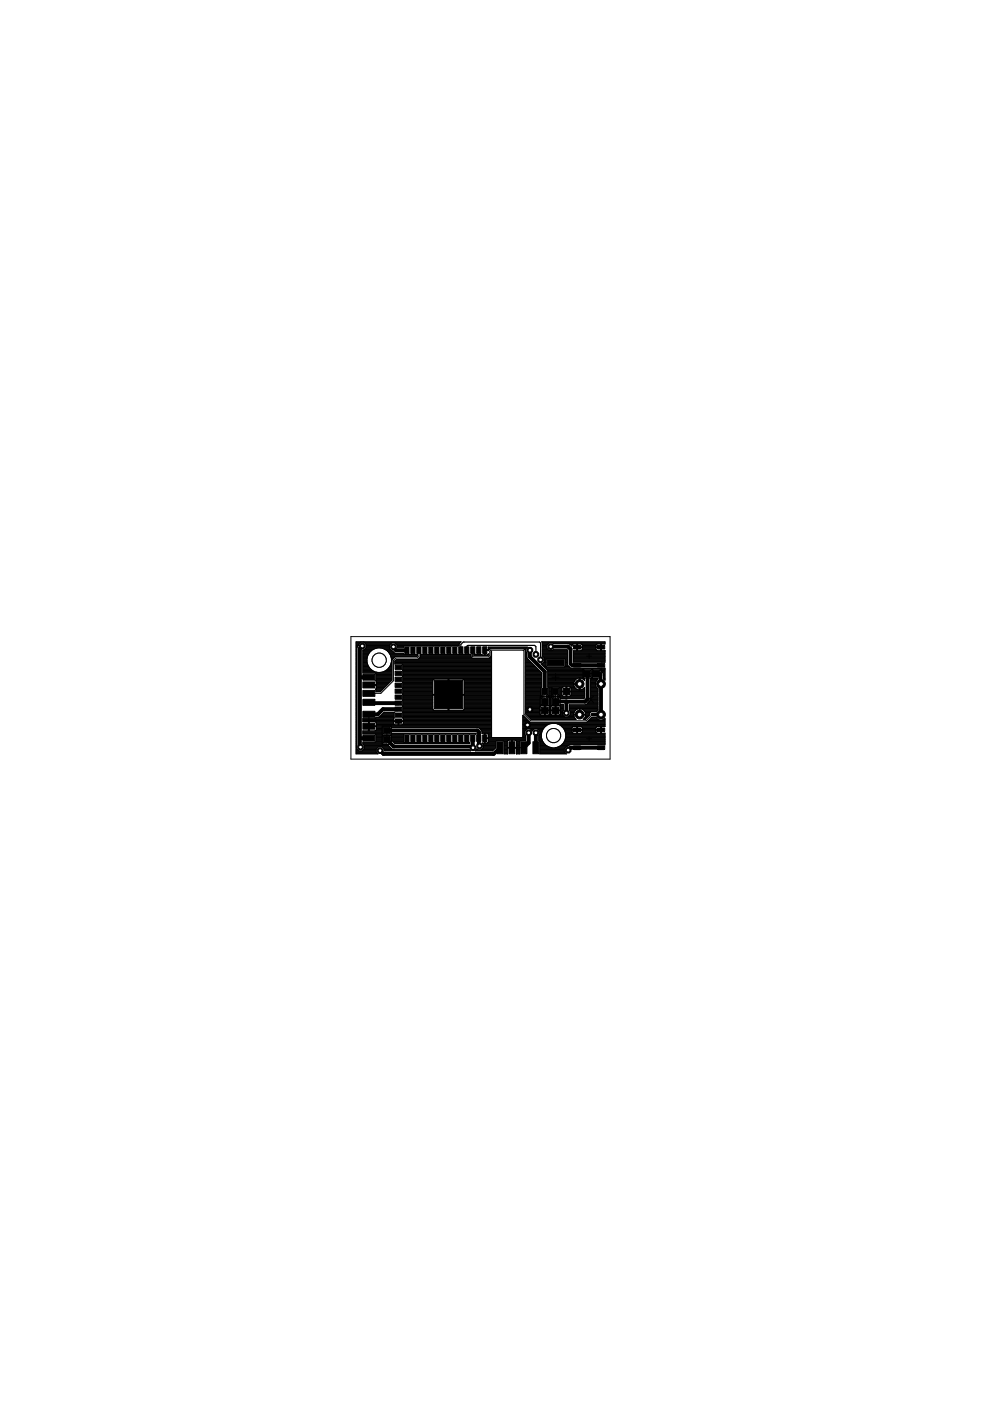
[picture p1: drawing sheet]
<svg xmlns="http://www.w3.org/2000/svg" width="210mm" height="297mm" viewBox="0 0 210 297" stroke-linecap="round" stroke-linejoin="round" font-family="sans-serif">
<g fill="none" stroke="#000" stroke-width=".21">
<path d="M75.5 139.1h.2M75.5 137.2h.2M75.5 138.8h.2M75.5 137.8h.2M75.5 136.1h22.2M75.5 138.2h.2M75.5 137.9h.2M75.5 137.7h.2M75.5 138.9h.2M75.5 140h.2M75.5 139.9h.2M75.5 139.7h.2"/>
<path d="M75.5 139.6h.2M75.5 139.5h.2M75.5 139.4h.2M75.5 139.3h.2M75.5 139h.2M75.5 138.7h.2M75.5 138.5h.2M75.5 138.4h.2M75.5 138.3h.2M75.5 138.1h.2M75.5 137.6h.2M75.5 137.5h.2"/>
<path d="M75.5 137.3h.2M75.5 137.1h.3M75.5 137h.4M75.5 136.9h.5M75.5 136.7h.5M75.5 136.6h.5M75.5 136.5h.6M75.5 136.4h.7M75.5 136.2h.9M75.7 137.4l-.1 20.7M76.5 136.1l-.5 .5v.3l-.3 .5M76.9 139.1h1"/>
<path d="M76.9 138.8h1.2M76.9 138.2h1.6M76.9 137.9h1.9M76.9 138.9h1.1M76.9 140h.9M76.9 139.9h.9M76.9 139.7h.9M76.9 139.6h.9M76.9 139.5h1M76.9 139.4h1M76.9 139.3h1M76.9 139h1.1"/>
<path d="M76.9 138.7h1.3M76.9 138.5h1.3M76.9 138.4h1.4M76.9 138.3h1.5M76.9 138.1h1.8M77.2 136.1l.4 .5v.7l-.4 .5M77.3 137.7h1.9M77.3 136.2h20.3M77.4 137.6h2M77.4 136.4h5.6M77.5 137.5h2.3M77.5 136.5h5.4"/>
<path d="M77.6 137.3h5M77.6 136.6h5.2M77.6 137.2h5M77.6 137.1h5M77.6 137h5M77.6 136.9h5M77.6 136.7h5M77.8 139.6l.2 1.4 .3 .6M79 137.8h-2.1v4.9h2.7l.1 .2M81 137.5h1.6M81.4 137.6h1.3M81.6 137.7h1.2"/>
<path d="M81.8 137.8h1.1M82 137.9a2.58 2.58 0 0 1 .5 3.7M82 137.9a2.61 2.61 0 0 0-4.2 1.7M82 137.9h1M82.1 138.1h1.1M82.3 138.2h1M82.4 138.3h1.1M82.5 138.4h1.1M82.5 138.5h3.1M82.6 138.7h3M82.7 138.8h5.9l-.2 .4h-4.6l-.5 .5M82.8 138.9h5.8"/>
<path d="M82.8 139h5.7M82.8 139.1h5.6M82.9 139.3h.8M82.9 139.4h.7M83 139.5h.5M83 139.6h.4M83 140h.1M83 139.9h.1M83 139.7h.2M83.3 139.7l-.2 .2v4.3M83.4 138.2h.1M83.4 137.1v.3"/>
<path d="M83.8 136.4h13.7M83.9 140h20.3M83.9 136.5h13.4M84 139.9h20.2M84.1 136.6h13.2M84.2 136.7h13.1M84.2 137.1h1.4M84.2 137h1.5M84.2 136.9h13.1M86.3 137.8v.1M86.8 138.8h.2M86.9 137h.1"/>
<path d="M86.9 137l-1.2-.1-.1 .3h-1.4v-.4l-.4-.5h-.7l-.5 .5v.7l1 .9 2 .1 .1 .3M86.9 137h1.3M88.1 138.8h.2M88.2 137h.1M88.2 137h1.3M88.7 139.7h15.5M88.8 137.8l.1 1.3-.4 .4h-4.6l-.5 .5v4.3l-2.6 2.7h-2.8M88.8 139.6h15.4M88.9 139.5h11.2M89 139.4h11M89.2 139.1h10.7M89.2 139.3v-.5h10.7v.5"/>
<path d="M89.2 139.3l-.6 .5h-4.5l-.4 .3v.7h1.6l.1 .1M89.2 138.9h10.7M89.2 139.3h10.7M89.2 139h10.7M89.4 138.8h.1M89.4 137h.1M89.5 137h1.2M90.6 138.8h.2M90.7 137h.1M90.7 137h1.3M91.9 138.8h.2M92 137h.1"/>
<path d="M92 137h1.3M93.2 138.8h.1M93.2 137h.1M93.3 137h1.2M94.4 138.8h.2M94.5 137h.1M94.5 137h1.3M95.7 138.8h.2M95.8 137h.1M95.8 137h1.3M97 138.8h.2M97 137h.1"/>
<path d="M97.3 136.5l.5-.4h-22.3v23.8h4.6l-.3-.4M97.3 136.5v.4l-.2 .1M98.2 138.8h.2M99.5 138.8h.2M99.9 139.3l.3 .3h3.5l.2-.2M100.2 137.8v1.3l.1 .2h3.3l.2-.3v-.9l.3-.2h6.9l.1 .1v13.4l1.4 1.4h11.8l1.3-1.3M100.5 138.9h3M100.8 138.8h.2M102.1 138.7l-.1 .1M102.1 138.7l.2 .2M102.7 138.9v-1l.8 .1 .5-.4h7.1l.3 .3v13.4M102.7 138.8h.1"/>
<path d="M102.7 138.2h.1M102.7 138.7h.1M102.7 138.5h.1M102.7 138.4h.1M102.7 138.3h.1M102.7 138.1h.1M102.8 138.9v-1.1h.7v-.6h8.3l-.3 .3v.7l.2 .2v1M102.8 137.8h.9M103.4 138.8h.1M103.5 138.7v-.1v.4h-3v-.2h1.6M103.5 138.7l-.2 .2M103.5 137.2h8.3"/>
<path d="M103.5 137.7h.3M103.5 137.6h.4M103.5 137.5h8.1M103.5 137.3h8.2M103.8 139.5h.4M103.9 139.4h.3M104 139.3h.2M104.1 139.1h.1M104.1 138.8h.1M104.1 139.1l-.2 .3M104.1 138.9h.1M104.1 139h.1"/>
<path d="M104.1 138.7h.1M104.1 138.5h.1M104.1 138.4h.1M104.1 138.3h.1M104.2 138.2h.1M104.2 138.2l-.1 .9M104.2 138.2v18.1M111.1 137.6h.4M111.2 137.7h.3M111.3 137.8h.2M111.4 139.1h.3M111.4 138.8h.3"/>
<path d="M111.4 138.2h.1M111.4 137.9h.1M111.4 138.9h.3M111.4 140h.8M111.4 139.9h.7M111.4 139.7h.5M111.4 139.6h.4M111.4 139.5h.4M111.4 139.4h.3M111.4 139.3h.3M111.4 139h.3M111.4 138.7h.3"/>
<path d="M111.4 138.5h.3M111.4 138.4h.3M111.4 138.3h.2M111.4 138.1h.1M111.7 139.4l.1 .2M111.8 139.6l3.1 3.1v3l-.3 .2M112 139.8h.1M114.9 136.1h13.4M115 137.2h1M115 138.8h5.3M115 137.8h1.3M115 138.2h5.3"/>
<path d="M115 137.9h5.3M115 137.7h1.2M115 138.9h5.3M115 139h5.3M115 138.7h5.3M115 138.5h5.3M115 138.4h5.3M115 138.3h5.3M115 138.1h5.3M115 137.6h1.1M115 137.5h1M115 137.3h1"/>
<path d="M115 137.1h1M115 137h1M115 136.9h1M115 136.7h1M115 136.6h1.1M115 136.5h1.2M115 136.4h1.3M115 136.2h13.3M115.1 139.1h5.2M115.2 139.3h5.1M115.3 139.4h5M115.4 139.5h4.9"/>
<path d="M115.5 140h.3M115.5 139.9h.3M115.5 139.7h.3M115.5 139.6h4.8M116 136.8v.7M116 137.5l.4 .4M117.1 137.9l.2-.2h2.9l.1 .2v3l.3 .4M117.2 136.4h11.1M117.2 137.8h3.1M119.8 139.7h.5M119.8 140h.5M119.8 139.9h.5"/>
<path d="M120.6 136.5h7.7M120.9 136.6h.5M121 136.7h.3M121.1 136.9h.2M121.2 137h.1M121.6 139.1h6.7M121.6 137.9h6.7v2.5h-6.7zM121.6 138.8h6.7M121.6 138.2h6.7M121.6 138.9h6.7M121.6 140h6.7M121.6 139.9h6.7"/>
<path d="M121.6 139.7h6.7M121.6 139.6h6.7M121.6 139.5h6.7M121.6 139.4h6.7M121.6 139.3h6.7M121.6 139h6.7M121.6 138.7h6.7M121.6 138.5h6.7M121.6 138.4h6.7M121.6 138.3h6.7M121.6 138.1h6.7M122.3 137.8h.1"/>
<path d="M122.3 137.7h.1M122.3 137.6h.1M122.3 137.5h.1M122.3 137.3h.1M122.3 137.1h.1M122.3 137h.1M122.3 136.9h.1M122.3 136.7h.1M122.3 136.6h.1M122.4 137.2h5M123.3 136.6l.2 .6h-1.2v-.7h-.8l-.2 .5-.7-.5h-3.3l-.2-.2h-.7l-.4 .5M123.3 136.6l-.9-.1v1.4"/>
<path d="M123.4 136.6h3M123.4 137.8h3M123.4 137.8l-.2 .1M123.4 137.7l.1-.4h-1.2v.6M123.4 137.7v.1M123.4 137.7h3M123.4 136.7h3M123.5 137.6h2.8M123.5 137.5h2.8M123.5 137.3h2.8M123.5 137.1h2.8M123.5 137h2.8"/>
<path d="M123.5 136.9h2.8M124.9 138.6v1.1M126.4 137.8l-.1-.5h1.2v.6M126.4 137.8l.2 .1M126.5 136.6l-.2 .6h1.2v-.7h.8v-.4h-13.4l.1 .1v2.9l.5 .5v.6M126.5 136.6l.9-.1v1.4M127.4 137.8h.1M127.4 137.7h.1M127.4 137.6h.1M127.4 137.5h.1M127.4 137.3h.1M127.4 137.1h.1"/>
<path d="M127.4 137h.1M127.4 136.9h.1M127.4 136.7h.1M127.4 136.6h.1M75.5 147.3h.2M75.5 143.6h.2M75.5 158.5h.1M75.5 147h.2M75.5 156.6h.2M75.5 155.9h.2M75.5 147.7h.2M75.5 152.6h.2"/>
<path d="M75.5 154.7h.2M75.5 154.8h.2M75.5 158.7h.1M75.5 157h.2M75.5 155.8h.2M75.5 157.7h.2M75.5 158.9h.2M75.5 158.3h.1M75.5 145.3h.2M75.5 154.9h.2M75.5 152.3h.2M75.5 151h.2"/>
<path d="M75.5 153h.2M75.5 156.4h.2M75.5 153.1h.2M75.5 152.1h.2M75.5 144h.2M75.5 142.5h.2M75.5 150.8h.2M75.5 152.5h.2M75.5 151.4h.2M75.5 150.2h.2M75.5 147.8h.2M75.5 140.7h.2"/>
<path d="M75.5 141.7h.2M75.5 145.1h.2M75.5 149.4h.2M75.5 152h.2M75.5 150.7h.2M75.5 149.6h.2M75.5 145.6h.2M75.5 141.4h.2M75.5 159.7h4.5M75.5 159.6h4.4M75.5 159.5h4.3M75.5 159.4h4.3"/>
<path d="M75.5 159.3h4.3M75.5 159.2h.5M75.5 159h.4M75.5 158.8h.1M75.5 158.4h.1M75.5 158.2h.1M75.5 158.1h.1M75.5 157.9h.2M75.5 157.8h.2M75.5 157.6h.2M75.5 157.5h.2M75.5 157.3h.2"/>
<path d="M75.5 157.2h.2M75.5 157.1h.2M75.5 156.8h.2M75.5 156.7h.2M75.5 156.5h.2M75.5 156.3h.2M75.5 156.1h.2M75.5 156h.2M75.5 155.7h.2M75.5 155.5h.2M75.5 155.4h.2M75.5 155.3h.2"/>
<path d="M75.5 155.2h.2M75.5 155h.2M75.5 154.6h.2M75.5 154.5h.2M75.5 154.3h.2M75.5 154.2h.2M75.5 154.1h.2M75.5 154h.2M75.5 153.8h.2M75.5 153.7h.2M75.5 153.6h.2M75.5 153.5h.2"/>
<path d="M75.5 153.4h.2M75.5 153.2h.2M75.5 152.9h.2M75.5 152.8h.2M75.5 152.4h.2M75.5 151.9h.2M75.5 151.8h.2M75.5 151.7h.2M75.5 151.6h.2M75.5 151.3h.2M75.5 151.2h.2M75.5 151.1h.2"/>
<path d="M75.5 150.6h.2M75.5 150.5h.2M75.5 150.3h.2M75.5 150.1h.2M75.5 150h.2M75.5 149.9h.2M75.5 149.8h.2M75.5 149.5h.2M75.5 149.3h.2M75.5 149.1h.2M75.5 149h.2M75.5 148.9h.2"/>
<path d="M75.5 148.8h.2M75.5 148.7h.2M75.5 148.5h.2M75.5 148.4h.2M75.5 148.3h.2M75.5 148.2h.2M75.5 148.1h.2M75.5 147.9h.2M75.5 147.6h.2M75.5 147.4h.2M75.5 147.2h.2M75.5 147.1h.2"/>
<path d="M75.5 146.9h.2M75.5 146.7h.2M75.5 146.6h.2M75.5 146.5h.2M75.5 146.4h.2M75.5 146.3h.2M75.5 146.1h.2M75.5 146h.2M75.5 145.9h.2M75.5 145.8h.2M75.5 145.5h.2M75.5 145.4h.2"/>
<path d="M75.5 145.2h.2M75.5 144.9h.2M75.5 144.8h.2M75.5 144.7h.2M75.5 144.6h.2M75.5 144.4h.2M75.5 144.3h.2M75.5 144.2h.2M75.5 144.1h.2M75.5 143.8h.2M75.5 143.7h.2M75.5 143.5h.2"/>
<path d="M75.5 143.4h.2M75.5 143.2h.2M75.5 143.1h.2M75.5 143h.2M75.5 142.9h.2M75.5 142.7h.2M75.5 142.6h.2M75.5 142.4h.2M75.5 142.3h.2M75.5 142.2h.2M75.5 142h.2M75.5 141.9h.2"/>
<path d="M75.5 141.8h.2M75.5 141.6h.2M75.5 141.3h.2M75.5 141.2h.2M75.5 141.1h.2M75.5 140.9h.2M75.5 140.8h.2M75.5 140.6h.2M75.5 140.5h.2M75.5 140.4h.2M75.5 140.2h.2M75.5 140.1h.2"/>
<path d="M75.6 158.1v.6l.5 .5h.7l.5-.5v-.6M76.3 158.3l.1 .1M76.9 159.2h2.9M76.9 152.6h6.6M76.9 157.6h4.1l.2 .1M76.9 157.7h5.1l1.4 1.2M76.9 153h27.3M76.9 142.5h3M76.9 152.5h6.6M76.9 140.7h1M76.9 141.7h1.5M76.9 141.4h1.4"/>
<path d="M76.9 157.5h4.1M76.9 155.5h4.1M76.9 155.4h4.1M76.9 155.3h4.1M76.9 155.2h4.1M76.9 155h4.1M76.9 152.9h7.5M76.9 152.8h6.6M76.9 152.4h6.6M76.9 142.6h6.2M76.9 142.4h2.5M76.9 142.3h2.3"/>
<path d="M76.9 142.2h2.1M76.9 142h1.9M76.9 141.9h1.8M76.9 141.8h1.6M76.9 141.6h1.4M76.9 141.3h1.3M76.9 141.2h1.2M76.9 141.1h1.1M76.9 140.9h1.1M76.9 140.8h1M76.9 140.6h1M76.9 140.5h1"/>
<path d="M76.9 140.4h.9M76.9 140.2h.9M76.9 140.1h.9M77 159h2.8M77 157.8h5.1M77.1 158.9h2.7M77.1 157.9h5.1M77.2 158.8h2.6M77.3 158.5h2.7M77.3 158.7h2.6M77.3 158.3h5.3M77.3 158.4h2.8"/>
<path d="M77.3 158.2h5.2M77.3 158.1h5.1M77.4 152.7h1.7M78 143.6h.5M78 145.2h.5M78.1 154.7h.2M78.1 154.8h.2M78.1 153.1h.2M78.1 154.6h.2M78.1 154.5h.2M78.1 154.3h.2M78.1 154.2h.2"/>
<path d="M78.1 154.1h.2M78.1 153.8h.2M78.1 153.7h.2M78.1 153.6h.2M78.1 153.5h.2M78.1 153.4h.2M78.1 153.2h.2M78.2 143.3v.5M78.2 145v.5M78.2 146.7v.6M78.2 151.9v1.6M78.3 154h25.9"/>
<path d="M78.3 145.2h3.8M78.3 141.6l1.1 .8M79.4 142.4l.7 .2 1.3-.2M79.6 155.7h1.4l.2 .1M79.6 157.3h1.4M79.6 142.7h3.5M79.7 146.1h1.5M79.7 144.3l.1 .2M79.7 155.8h5.9M79.7 146.3h1.4M79.7 144.3h3.3M79.7 143.6h3.4"/>
<path d="M79.7 156.6h1.3M79.7 155.9h5.9M79.7 157h1.3M79.7 156.1h1.3l.2-.1 4.4 .1M79.7 142.9v1.4M79.7 156.4h1.3M79.7 153.1h3.8M79.7 152.1h3.8M79.7 144h3.4M79.7 157.2h1.3M79.7 157.1h1.3M79.7 156.8h1.3"/>
<path d="M79.7 156.7h1.3M79.7 156.5h1.3M79.7 156.3h1.3M79.7 156h1.4M79.7 146.6h1M79.7 146.5h1.1M79.7 146.4h1.2M79.7 144.2h3.4M79.7 144.1h3.4M79.7 143.8h3.4M79.7 143.7h3.4M79.7 143.5h3.4"/>
<path d="M79.7 143.4h3.4M79.7 143.2h3.4M79.7 143.1h3.4M79.7 143h3.4M79.7 142.9h3.4M79.7 154.8l.1-.7h-1.7v.8M79.7 154.8h1.3M79.7 153.1l-.2-.1h-1.2v1.9M79.7 154.8l-.2 .1M79.8 158.8v.7M79.8 144.5h.1M79.8 146h1.5"/>
<path d="M79.8 144.4h3.1M79.8 154.2h1.2l.2-.1h1.7l.1 .1h21.2M79.8 154.7h1.2M79.8 144.5v.6h-1.5v.2h3.7M79.8 145.3l-.1 .8M79.8 145.1h2.5M79.8 145.6h1.9M79.8 154.6h1.2M79.8 154.5h1.2M79.8 154.3h1.2M79.8 154.1h1.3M79.8 153.8h24.4"/>
<path d="M79.8 153.7h24.4M79.8 153.6h3.8M79.8 153.5h3.7M79.8 153.4h3.7M79.8 153.2h3.7M79.8 145.9h1.6M79.8 145.8h1.7M79.8 145.5h2M79.8 145.4h2.1M79.8 144.9h2.6M79.8 144.8h2.7M79.8 144.7h2.8"/>
<path d="M79.8 144.6h2.9M80.2 158.3l-.4 .5M80.3 152h3.2M80.5 151.9h3M80.6 151.8h2.9M80.8 151.7h2.7M80.9 151.6h2.6M80.9 142.5h2.2M80.9 158.3l.5 .5M81 151.4h2.5M81 153.9h2v3.9h-2zM81 154.9h-4.1v.7h2.7l.1 .2v1.4l-.1 .2h-2.7v.4l.4 .3"/>
<path d="M81 158.4h1.7M81.1 151.3h2.4M81.2 158.5h1.6M81.3 151.2h2.2M81.3 158.7h1.7M81.4 151.1h2.2M81.4 142.4h1.7M81.4 158.8h1.7M81.4 158.8l.2 .4h18.2l-.3-.3h-18.1M81.4 159h18.2M81.5 159.2h18.2M81.6 142.3h1.5"/>
<path d="M81.8 142.2h1.3M82 142h1.1M82 155.4v1M82.1 154.9h-.1M82.1 141.9h1M82.2 141.8h.9M82.4 141.7h.7M82.5 141.6l-1.1 .8M82.5 141.6h.6M82.5 141.4h.6M82.6 141.3h.5M82.7 141.2h.4"/>
<path d="M82.8 141.1h.3M82.8 140.9h.3M82.8 140.8h.3M82.9 140.7h.2M82.9 154.1h21.3M82.9 140.6h.2M82.9 156h2.7M83 140.5h.1M83 140.4h.1M83 156.6h2.6M83 155.5h17.9v.2h-3.8M83 154.2l18.5 .1"/>
<path d="M83 156.9l.7 .7h15.9v-.2h-13.9l-.1-.1M83 156.4h2.6M83 156.8h2.6M83 156.7h2.6M83 156.5h2.6M83 156.3h2.6M83 155.5h17.9M83 140.2h.1M83 140.1h.1M83.1 157h2.5M83.1 144.2l-2.5 2.5h-.9v-.6M83.2 157.1h2.4"/>
<path d="M83.3 157.2h2.3M83.4 157.3h2.2M83.5 152.4v.4h.9v.9l-.8-.1M83.5 153l.1 .6M83.5 152.3h-6.6v.7h1.2v.9h1.7l-.1-.8M83.5 157.5h16.1M83.7 151h-2.3l-.9 1-.8 .1-.1 .2M83.7 151h.1M83.7 151l-.2 1.4M83.7 157.6h15.9M83.7 140.7h20.5M83.7 140.6h20.5"/>
<path d="M83.7 140.5h20.5M83.7 140.4h20.5M83.7 140.2h20.5M83.8 140.1h20.4M84.3 148.9l.2 .2M84.4 153.1h.2M84.4 153.6h.2M84.4 153.5h.2M84.4 153.4h.2M84.4 153.2h.2M84.4 150.3h.1M84.6 152.9h19.6"/>
<path d="M85.3 140.8h18.9M85.3 147.2v1.2M85.3 151l.1 .1M85.3 148.4l.1 .1M85.3 143.4l.1 .1M85.3 143.4h18.9M85.3 151h18.9M85.3 149.8h6.5M85.3 148.4h6.5M85.3 147.2h6.5M85.3 145.9h6.5M85.4 144.7h6.4"/>
<path d="M85.4 142.2h18.8M85.4 152.2l.1 .2M85.4 153.6h18.8M85.4 144.6h6.4M85.4 142h18.8M85.4 147.3h18.8M85.4 143.6h18.8M85.4 147h6.4M85.4 147.7h6.4M85.4 145.3h6.4M85.4 152.2h.1M85.4 140.9v1.1"/>
<path d="M85.4 142l-.1 1.4M85.4 143.5v1M85.4 144.5v1.5M85.4 146v1.1M85.4 148.5v1.1M85.4 149.6l-.1 1.4M85.4 151.1v1.1M85.4 147.1l-.1 .1M85.4 152.1h18.8M85.4 144h18.8M85.4 142.5h18.8M85.4 150.8h18.8"/>
<path d="M85.4 151.4h18.8M85.4 150.2h6.4M85.4 147.8h6.4M85.4 141.7h18.8M85.4 145.1h6.4M85.4 149.4h6.4M85.4 152h18.8M85.4 150.7h18.8M85.4 149.6h6.4M85.4 145.6h6.4M85.4 141.4h18.8M85.4 151.9h18.8"/>
<path d="M85.4 151.8h18.8M85.4 151.7h18.8M85.4 151.6h18.8M85.4 151.3h18.8M85.4 151.2h18.8M85.4 151.1h18.8M85.4 150.6h6.5M85.4 150.5h6.4M85.4 150.3h6.4M85.4 150.1h6.4M85.4 150h6.4M85.4 149.9h6.4"/>
<path d="M85.4 149.5h6.4M85.4 149.3h6.4M85.4 149.1h6.4M85.4 149h6.4M85.4 148.9h6.4M85.4 148.8h6.4M85.4 148.7h6.4M85.4 148.5h6.4M85.4 148.3h6.4M85.4 148.2h6.4M85.4 148.1h6.4M85.4 147.9h6.4"/>
<path d="M85.4 147.6h6.4M85.4 147.4h6.4M85.4 147.1h6.4M85.4 146.9h6.4M85.4 146.7h6.4M85.4 146.6h6.4M85.4 146.5h6.4M85.4 146.4h6.4M85.4 146.3h6.4M85.4 146.1h6.4M85.4 146h6.4M85.4 145.8h6.4"/>
<path d="M85.4 145.5h6.4M85.4 145.4h6.4M85.4 145.2h6.4M85.4 144.9h6.4M85.4 144.8h6.4M85.4 144.4h6.4M85.4 144.3h6.4M85.4 144.2h6.4M85.4 144.1h6.5M85.4 143.8h18.8M85.4 143.7h18.8M85.4 143.5h18.8"/>
<path d="M85.4 143.2h18.8M85.4 143.1h18.8M85.4 143h18.8M85.4 142.9h18.8M85.4 142.7h18.8M85.4 142.6h18.8M85.4 142.4h18.8M85.4 142.3h18.8M85.4 141.9h18.8M85.4 141.8h18.8M85.4 141.6h18.8M85.4 141.3h18.8"/>
<path d="M85.4 141.2h18.8M85.4 141.1h18.8M85.4 140.9h18.8M85.5 152.3h18.7M85.5 153.5h18.7M85.5 152.6h18.7M85.5 152.4v.4h-.9v.9l.8-.1M85.5 153l-.1 .6M85.5 153.1h18.7M85.5 152.5h18.7M85.5 153.4h18.7M85.5 153.2h18.7"/>
<path d="M85.5 152.8h18.7M85.5 152.4h18.7M85.7 155.7h-2.7l-.1 .1M86.9 155.7h.1M86.9 155.7l-1.2-.1-.1 .1v1.6M86.9 155.7h1.3M88.2 155.7h.1M88.2 155.7h1.3M89.4 155.7h.1M89.5 155.7h1.2M90.7 155.7h.1M90.7 155.7h1.3"/>
<path d="M91.8 150.3v-2.9h6.6v2.9M91.8 150.3v.2M92 155.7h.1M92 155.7h1.3M92.1 144l-.3 .3v2.9h6.6v-2.9l-.3-.3M93.2 155.7h.1M93.3 155.7h1.2M94.5 155.7h.1M94.5 155.7h1.3M95 147h.2M95 147.7h.2M95 145.3h.2"/>
<path d="M95 144v6.6h-2.9l-.3-.1M95 150.2h.2M95 147.8h.2M95 145.1h.2M95 149.4h.2M95 149.6h.2M95 145.6h.2M95 150.6h.2M95 150.5h.2M95 150.3h.2M95 150.1h.2M95 150h.2"/>
<path d="M95 149.9h.2M95 149.8h.2M95 149.5h.2M95 149.3h.2M95 149.1h.2M95 149h.2M95 148.9h.2M95 148.8h.2M95 148.7h.2M95 148.5h.2M95 148.4h.2M95 148.3h.2"/>
<path d="M95 148.2h.2M95 148.1h.2M95 147.9h.2M95 147.6h.2M95 147.4h.2M95 147.2h.2M95 147.1h.2M95 146.9h.2M95 146.7h.2M95 146.6h.2M95 146.5h.2M95 146.4h.2"/>
<path d="M95 146.3h.2M95 146.1h.2M95 146h.2M95 145.9h.2M95 145.8h.2M95 145.5h.2M95 145.4h.2M95 145.2h.2M95 144.9h.2M95 144.8h.2M95 144.7h.2M95 144.6h.2"/>
<path d="M95 144.4h.2M95 144.3h.2M95 144.2h.2M95 144.1h.2M95.2 144v6.6h2.9l.3-.1M95.2 146.3v2.1M95.8 155.7h.1M95.8 155.7h1.3M97 155.7h.1M98.3 150.6h5.9M98.3 155.7h.1M98.3 144.1h5.9"/>
<path d="M98.4 150.5h5.8M98.4 144.2h5.8M98.4 147h5.8M98.4 147.7h5.8M98.4 145.3h5.8M98.4 150.3v.2M98.4 150.2h5.8M98.4 147.8h5.8M98.4 145.1h5.8M98.4 149.4h5.8M98.4 149.6h5.8M98.4 145.6h5.8"/>
<path d="M98.4 150.3h5.8M98.4 150.1h5.8M98.4 150h5.8M98.4 149.9h5.8M98.4 149.8h5.8M98.4 149.5h5.8M98.4 149.3h5.8M98.4 149.1h5.8M98.4 149h5.8M98.4 148.9h5.8M98.4 148.8h5.8M98.4 148.7h5.8"/>
<path d="M98.4 148.5h5.8M98.4 148.4h5.8M98.4 148.3h5.8M98.4 148.2h5.8M98.4 148.1h5.8M98.4 147.9h5.8M98.4 147.6h5.8M98.4 147.4h5.8M98.4 147.2h5.8M98.4 147.1h5.8M98.4 146.9h5.8M98.4 146.7h5.8"/>
<path d="M98.4 146.6h5.8M98.4 146.5h5.8M98.4 146.4h5.8M98.4 146.3h5.8M98.4 146.1h5.8M98.4 146h5.8M98.4 145.9h5.8M98.4 145.8h5.8M98.4 145.5h5.8M98.4 145.4h5.8M98.4 145.2h5.8M98.4 144.9h5.8"/>
<path d="M98.4 144.8h5.8M98.4 144.7h5.8M98.4 144.6h5.8M98.4 144.4h5.8M98.4 144.3h5.8M99.6 155.7h.1M100.2 158.5h.1M100.8 155.7h.1M100.9 159.2h3.6M101 159h3.6M101.1 158.9h.2M101.1 158.8h.1"/>
<path d="M101.5 156.5l.2 .2M101.5 154.3l.6 .6 .1 .6M101.5 154.3h2.7M101.7 154.5h2.5M101.8 154.6h2.4M101.9 154.7h2.3M102 154.8h2.2M102.1 158.9h2.6M102.1 154.9h2.1M102.2 155h2M102.2 155.5h.5v.9h.8v-.6M102.2 155.5h.1"/>
<path d="M102.2 155.4h2M102.2 155.3h2M102.2 155.2h2M102.2 158.8h2.7M102.3 157.6h2.8M102.4 158.7h2.6M102.4 157.7h2.7M102.5 158.5h2.6M102.5 157.8v.7l-.5 .5h-.7l-.2-.2-.3 .4h3.6l.7-.7M102.5 158.3h2.6M102.5 158.4h2.6M102.5 158.2h2.6"/>
<path d="M102.5 158.1h2.6M102.5 157.9h2.6M102.5 157.8h2.6M102.7 156.6h.1M102.7 155.9h.1M102.7 157h.1M102.7 155.8h.1M102.7 156.4h.1M102.7 157.5h.1M102.7 157.3h.1M102.7 157.2h.1M102.7 157.1h.1"/>
<path d="M102.7 156.8h.1M102.7 156.7h.1M102.7 156.3h.1M102.7 156.1h.1M102.7 156h.1M102.7 155.7h.1M102.7 155.5h.1M102.8 156.5h8.7M103.4 155.5h.8M103.4 157.5h1.7M103.5 155.7h.7M103.5 155.7l-.1-.2h-.6v2h.6l.1-.2"/>
<path d="M103.5 157.3v-.7h-.8v.9h-.5l.3 .3M103.5 155.7v.1M103.5 157.3h1.6M103.5 156.6h8M103.5 155.9h.7M103.5 157h4.3M103.5 155.8h.7M103.5 156.4h8M103.5 157.2h1.6M103.5 157.1h1.7M103.5 156.8h8M103.5 156.7h8"/>
<path d="M103.5 156.3h.7M103.5 156.1h.7M103.5 156h.7M104.2 156.3l.1 .1M105.1 158.5v-1.3l.2-.2h1.4l.2 .2v2.7h.7M106.8 157.1h.8M106.9 158.5h1.6M106.9 157.7h.7M106.9 158.9h.7M106.9 158.3h.7M106.9 159.7h.7M106.9 159.6h.7"/>
<path d="M106.9 159.5h.7M106.9 159.4h.7M106.9 159.3h.7M106.9 159.2h.7M106.9 159h.7M106.9 158.8h.7M106.9 158.4h.7M106.9 158.2h.7M106.9 158.1h.7M106.9 157.9h.7M106.9 157.8h.7M106.9 157.6h.7"/>
<path d="M106.9 157.5h.7M106.9 157.3h.7M106.9 157.2h.7M107.6 157.2v1.3h1.9v-1.3M107.6 158.6v1.3M107.6 159.9h.1M107.8 157h1.4l.3 .2M107.8 157l-.2 .2M108.5 157v1.6l-1.6 .1M108.5 157.7h.1M108.5 158.3h.1M108.5 158.4h.1"/>
<path d="M108.5 158.2h.1M108.5 158.1h.1M108.5 157.9h.1M108.5 157.8h.1M108.5 157.6h.1M108.5 157.5h.1M108.5 157.3h.1M108.5 157.2h.1M108.5 157.1h.1M108.6 158.5h2.1M108.6 157v1.6l1.6 .1M109.3 157h2.2"/>
<path d="M109.5 157.1h.8M109.5 159.9h.1M109.5 158.6v1.3M109.5 157.7h.7M109.5 158.9h.7M109.5 158.3h.7M109.5 159.7h.7M109.5 159.6h.7M109.5 159.5h.7M109.5 159.4h.7M109.5 159.3h.7M109.5 159.2h.7"/>
<path d="M109.5 159h.7M109.5 158.8h.7M109.5 158.4h.7M109.5 158.2h.7M109.5 158.1h.7M109.5 157.9h.7M109.5 157.8h.7M109.5 157.6h.7M109.5 157.5h.7M109.5 157.3h.7M109.5 157.2h.7M109.8 157.7v1.7"/>
<path d="M110.8 155.9h.6M110.8 152.6h1M110.8 154.7h.8M110.8 154.8h.7M110.8 155.8h.5M110.8 154.9h.6M110.8 152.3h.7M110.8 153h1.4M110.8 156.3v.1M110.8 153.1h17.5M110.8 152.1h.6M110.8 152.5h.9"/>
<path d="M110.8 152h.5M110.8 156.3h.7M110.8 156.1h.7M110.8 156h.7M110.8 155.7h.5M110.8 155.5h.5M110.8 155.4h.5M110.8 155.3h.5M110.8 155.2h.5M110.8 155h.5M110.8 154.6h.9M110.8 154.5h4.5"/>
<path d="M110.8 154.3h4.5M110.8 154.2h4.7M110.8 154.1h4.8M110.8 154h4.9M110.8 153.8h5M110.8 153.7h5.3M110.8 153.6h5.5M110.8 153.5h5.8M110.8 153.4h17.5M110.8 153.2h17.5M110.8 152.9h1.3M110.8 152.8h1.2"/>
<path d="M110.8 152.4h.8M110.8 151.9h.3M110.8 151.8h.2M110.8 151.7h.1M111.3 155v.7l.2 .2v1.1h-1.2l-.1 .2v2.7h-.7M111.3 155l.4-.5h.7l.5 .5 .4-.5h.7l.4 .5M111.4 147.3h3.2M111.4 143.6h3.5M111.4 147h3.2M111.4 147.7h12.6M111.4 145.3h3.5M111.4 151h3"/>
<path d="M111.4 144h3.5M111.4 142.5h3.3M111.4 150.8h3M111.4 151.3l1.2 1.2h9.5l-.4-.5M111.4 150.2h3M111.4 140.7h1.5M111.4 141.7h2.5M111.4 145.1h3.5M111.4 149.4h3.1M111.4 150.7h8M111.4 149.6h8M111.4 145.6h3.5"/>
<path d="M111.4 141.4h2.2M111.4 151.3h3M111.4 151.2h3M111.4 151.1h3M111.4 150.6h4M111.4 150.5h3M111.4 150.3h3M111.4 150.1h3M111.4 150h3M111.4 149.9h3M111.4 149.8h3.1M111.4 149.5h3.2"/>
<path d="M111.4 149.3h3.1M111.4 149.1h3.1M111.4 149h3.1M111.4 148.9h3.1M111.4 148.8h3.1M111.4 148.7h3.1M111.4 148.5h3.1M111.4 148.4h3.1M111.4 148.3h3.1M111.4 148.2h3.1M111.4 148.1h3.1M111.4 147.9h3.2"/>
<path d="M111.4 147.6h3.8M111.4 147.4h3.3M111.4 147.2h3.2M111.4 147.1h3.2M111.4 146.9h3.2M111.4 146.7h3.2M111.4 146.6h3.2M111.4 146.5h3.2M111.4 146.4h3.2M111.4 146.3h3.2M111.4 146.1h3.2M111.4 146h3.2"/>
<path d="M111.4 145.9h3.2M111.4 145.8h3.3M111.4 145.5h3.5M111.4 145.4h3.5M111.4 145.2h3.5M111.4 144.9h3.5M111.4 144.8h3.5M111.4 144.7h3.5M111.4 144.6h3.5M111.4 144.4h3.5M111.4 144.3h3.5M111.4 144.2h3.5"/>
<path d="M111.4 144.1h3.5M111.4 143.8h3.5M111.4 143.7h3.5M111.4 143.5h3.5M111.4 143.4h3.5M111.4 143.2h3.5M111.4 143.1h3.5M111.4 143h3.5M111.4 142.9h3.5M111.4 142.7h3.5M111.4 142.6h3.4M111.4 142.4h3.2"/>
<path d="M111.4 142.3h3.1M111.4 142.2h2.9M111.4 142h2.8M111.4 141.9h2.7M111.4 141.8h2.6M111.4 141.6h2.3M111.4 141.3h2.1M111.4 141.2h2M111.4 141.1h1.9M111.4 140.9h1.7M111.4 140.8h1.6M111.4 140.6h1.4"/>
<path d="M111.4 140.5h1.2M111.4 140.4h1.1M111.4 140.2h1M111.4 140.1h.9M111.5 151.4h3M111.6 151.6h3M111.7 151.7h7.7M111.9 151.8h7.6M112 151.9h7.6M112.1 152h9.7M112.1 155.4v.1M112.2 153l-1.4-1.3v4.6"/>
<path d="M112.2 153h.1M112.2 153l.2 .1M112.2 152.1h9.6M112.4 152.3h9.5M112.5 154.6h.7M112.5 152.4h9.5M112.6 154.7h.5M112.7 154.8h.3M112.8 154.9h.1M114 154.6h1.2M114.1 154.7h1M114.2 154.8h.8"/>
<path d="M114.2 156.6h.7M114.2 157h.8M114.2 156.4h.6M114.2 156.8h.7M114.2 156.7h.7M114.2 156.5h.6M114.2 156.3h.6M114.2 156.1h.6M114.2 156h.6M114.3 155.9h.5M114.3 154.9h.7M114.4 155.8h.4"/>
<path d="M114.4 157.1h.6M114.4 155v.7l-.2 .2v1.1l.3 .2v2.7h5.6l-.5-.5M114.4 155.7h.4M114.4 155.5h.4M114.4 155.4h.4M114.4 155.3h.5M114.4 155.2h.5M114.4 155h.5M114.5 158.5h5.3M114.5 158.7h5.2M114.5 157.7h.9M114.5 158.9h5.1"/>
<path d="M114.5 158.3h1.7M114.5 159.7h5.5M114.5 159.6h5.4M114.5 159.5h5.2M114.5 159.4h5.1M114.5 159.3h5.1M114.5 159.2h5.1M114.5 159h5.1M114.5 158.8h5.1M114.5 158.4h2.1M114.5 158.2h1.5M114.5 158.1h1.3"/>
<path d="M114.5 157.9h1.2M114.5 157.8h1.1M114.5 157.6h.8M114.5 157.5h.8M114.5 157.3h.7M114.5 157.2h.6M114.5 149.8l-.1 .7h2.2v-.7M114.5 147.7v3.9h2v-3.9M114.5 149.5l.2 .1h1.7l.1-.1M114.6 145.9v1.5M114.6 147.4l.6 .1v.3h-3.8M114.7 147.8l-.2 .2"/>
<path d="M114.7 149.6l-.2 .2M114.8 140.8h1M114.9 140.9h.9M115 155a2.61 2.61 0 0 1 4.4-.6 2.61 2.61 0 0 1-1.7 4.1M115 155l-.2 .6 .2 1.4M115 157a2.58 2.58 0 0 0 2 1.5M115.1 141.1h.7M115.1 140.6h.7M115.1 149.7h.8M115.2 141.2h.6M115.2 140.5h.6M115.3 141.3h.5"/>
<path d="M115.4 140.4h.4M115.4 141.4h5.3M115.4 149.6v2l-.8-.1-.2-.8M115.4 151h.2M115.4 150.8h.2M115.4 151.4h.2M115.4 150.2h.2M115.4 151.6h.2M115.4 151.3h.2M115.4 151.2h.2M115.4 151.1h.2M115.4 150.5h.2"/>
<path d="M115.4 150.3h.2M115.4 150.1h.2M115.4 150h.2M115.4 149.9h.2M115.4 149.8h.2M115.5 140.2l-.5 .5M115.5 140.2h.3M115.5 140.1h.3M115.5 146.6v2.1M115.5 149.3v.8M115.5 141.6h5.3M115.6 149.6v2l.9-.1 .1-.8"/>
<path d="M115.6 150.6h2.1M115.7 141.7h12.6M115.8 140.7h-1.1l1.4 1.6M115.8 141.8h12.5M115.8 147.6h1.7M115.9 141.9h7.9M115.9 141.4l-.1-.1v-1.5l.1-.1h3.8l.1 .1v1.5l-.1 .1M116 142h7.7M116.1 142.2h7.6M116.1 142.3h7.6M116.1 143.6h7.6M116.1 145.3h5.6"/>
<path d="M116.1 144h6.1M116.1 142.5h7.6M116.1 145.1h6.9v1.2M116.1 142.3v3.4l.3 .2M116.1 145.6h5.7M116.1 145.5h5.6M116.1 145.4h5.6M116.1 145.2h5.5M116.1 144.9h5.5M116.1 144.8h5.5M116.1 144.7h5.6M116.1 144.6h5.6"/>
<path d="M116.1 144.4h5.7M116.1 144.3h5.7M116.1 144.2h5.8M116.1 144.1h5.9M116.1 143.8h6.3M116.1 143.7h7.7M116.1 143.5h7.6M116.1 143.4h7.6M116.1 143.2h7.6M116.1 143.1h7.6M116.1 143h7.6M116.1 142.9h7.6"/>
<path d="M116.1 142.7h7.6M116.1 142.6h7.6M116.1 142.4h7.6M116.3 145.8h.7M116.3 147.4h.7M116.3 149.6l.2 .2M116.4 147.8l.1 .2M116.4 147.3h.5M116.4 147h.5M116.4 147.4l-.6 .1v.3h1.7v-.3l-.6-.1M116.4 145.9v1.5M116.4 147.2h.5"/>
<path d="M116.4 147.1h.5M116.4 146.9h.5M116.4 146.7h.5M116.4 146.6h.5M116.4 146.5h.5M116.4 146.4h.5M116.4 146.3h.5M116.4 146.1h.5M116.4 146h.5M116.4 145.9h.5M116.4 151.6h.5M116.4 149.5h.5"/>
<path d="M116.5 147.9h.4M116.5 149.4h.3M116.5 149.3h.3M116.5 149.1h.3M116.5 149h.3M116.5 148.9h.3M116.5 148.8h.3M116.5 148.7h.3M116.5 148.5h.3M116.5 148.4h.3M116.5 148.3h.3M116.5 148.2h.3"/>
<path d="M116.5 148.1h.3M116.5 149.8h.1M116.5 149.8h.3M116.5 151.4h.3M116.6 151h.1M116.6 150.8h.1M116.6 150.2h.1M116.6 151.3h.1M116.6 151.2h.1M116.6 151.1h.1M116.6 150.5h.1M116.6 150.3h.1"/>
<path d="M116.6 150.1h.1M116.6 150h.1M116.6 149.9h.1M116.8 149.8h-.1M116.8 147.7v3.9h2v-3.9M116.8 149.5l.1 .1h1.7l.2-.1M116.9 145.9l.2-.2h1.5l.1 .2M116.9 145.9v1.5M116.9 147.8l-.1 .2M117 149.6l-.2 .2M117.4 149.7h.8M117.7 151h.2"/>
<path d="M117.7 150.8h.2M117.7 149.6v2l-.9-.1-.1-.8M117.7 151.4h.2M117.7 150.2h.2M117.7 151.6h.2M117.7 151.3h.2M117.7 151.2h.2M117.7 151.1h.2M117.7 150.5h.2M117.7 150.3h.2M117.7 150.1h.2M117.7 150h.2"/>
<path d="M117.7 149.9h.2M117.7 149.8h.2M117.8 142.8v1.5M117.8 146.6v2.1M117.8 149.3v.8M117.9 149.6v2l.8-.1 .2-.8M117.9 150.6h1.5M118.1 147.6h1.2M118.1 153.5h10.2M118.2 158.4h1.7M118.5 153.6h9.8M118.5 158.3h1.5"/>
<path d="M118.6 147.4h.6M118.6 145.8h.6M118.6 149.6l.2 .2M118.6 147.8l.2 .2M118.7 147.3h.4M118.7 147h.4M118.7 147.4l-.6 .1v.3h5.9M118.7 145.9v1.5M118.7 153.7h9.6M118.7 147.2h.4M118.7 147.1h.4M118.7 146.9h.4"/>
<path d="M118.7 146.7h.4M118.7 146.6h1.3M118.7 146.5h.4M118.7 146.4h.4M118.7 146.3h.4M118.7 146.1h.4M118.7 146h.4M118.7 145.9h.4M118.7 158.2h1.7M118.7 151.6h.6M118.7 149.5h.7M118.7 147.9h5.3"/>
<path d="M118.8 149.4h.6v1.2l-.1 .2M118.8 148.1h5M118.8 149.8l.1 .7h-2.2v-.7M118.8 149.8h.6M118.8 151.4h.5M118.9 151h.4M118.9 150.8h.4M118.9 150.2h.5M118.9 151.3h.4M118.9 151.2h.4M118.9 151.1h.4M118.9 150.5h.5"/>
<path d="M118.9 150.3h.5M118.9 150.1h.5M118.9 150h.5M118.9 149.9h.5M118.9 153.8h9.4M118.9 158.1h1.7M119 157.9h1.8M119 154h9.3M119.1 154.1h2.3M119.2 157.8h9.1M119.2 145.8l-.1 .7h2l-.1-.7M119.3 150.8v.7"/>
<path d="M119.3 151.5l.4 .5M119.3 154.2h2M119.3 157.7h9M119.4 145.6l-.2 .2M119.4 157.6h8.9M119.4 154.3h1.9M119.5 157.5h8.8M119.5 154.5h1.8M119.5 154.6h1.8M119.6 157.3h8.7M119.6 157.2h8.7M119.7 154.8h7.8v.6h.8v2.5h-7.5l-.4 .3h-.3l-.5 .5v.7"/>
<path d="M119.7 157.1h8.6M119.8 157h8.5M119.8 154.9h1.5M119.8 141.3h.8M119.8 156.8h8.5M119.8 155h1.5M119.8 140.7h.5M119.8 141.2h.7M119.8 141.1h.6M119.8 140.9h.6M119.8 140.8h.5M119.8 140.6h.5"/>
<path d="M119.8 140.5h.5M119.8 140.4h.5M119.8 140.2h.5M119.8 140.1h.5M119.8 156.7h8.5M119.8 155.2h1.5M119.9 156.6h8.4M119.9 155.3h1.4M119.9 156.5h8.4M119.9 155.4h1.6M119.9 156.4h8.4M119.9 155.5h8.4"/>
<path d="M120 155.9h8.3M120 155.8h8.3M120 156.3h8.3M120 156.1h8.3M120 156h8.3M120 155.7h8.3M120 147.3h.2M120 147h.2M120 145.6v2h-.7M120 147.6h.2M120 147.4h.2M120 147.2h.2"/>
<path d="M120 147.1h.2M120 146.9h.2M120 146.7h.2M120 146.5h.2M120 146.4h.2M120 146.3h.2M120 146.1h.2M120 146h.2M120 145.9h.2M120 145.8h.2M120.1 151.2l.3 .3M120.2 145.6v2l.8-.1"/>
<path d="M120.2 146.6h3.8M120.5 151.9h1.2M120.6 141.3l.3 .3M120.6 151.8h1.1M120.7 150.2h6.1M120.7 149.6h6.1M120.7 150.6h1.3M120.7 150.5h1.5M120.7 150.3h1.7M120.7 150.1h6.1M120.7 150h6.1M120.7 149.9h6.1"/>
<path d="M120.7 149.8h6.1M120.7 149.5h6.1M120.8 150.7h1.1M120.8 151.7h.8M120.8 145.6l.2 .2M120.9 141.6l.2 .1M120.9 147.6h3.1M120.9 151.6h1.9M120.9 150.8h.9M120.9 151h.9M120.9 151.4h4M120.9 151.5l-.5 .5"/>
<path d="M120.9 150.8v.7M120.9 151.3h.7M120.9 151.2h.8M120.9 151.1h.8M121 140.8l.2 .2M121 147.5l.1-.8h-2v.6l.2 .3M121 147.4h3M121 145.8h.9M121.1 147.3h2.9M121.1 147h2.9M121.1 147.2h2.9M121.1 147.1h2.9"/>
<path d="M121.1 146.9h2.9M121.1 146.7h2.9M121.1 146.5h2.9M121.1 146.4h2.9M121.1 146.3h1.5M121.1 146.1h1.2M121.1 146h1M121.1 145.9h.9M121.3 154.3v.4M121.3 154.8v.4M121.3 155.2h.1M121.4 154.1l.9-.1v1.4h-.7l-.3-.2"/>
<path d="M121.4 154.1l-.1 .2M121.6 140.4h6.7M121.6 140.2h6.7M121.6 140.1h6.7M121.6 145.1l.1 .2M121.6 151.6h.1M121.6 151.6l.1 .2M121.7 151.8v.2M121.7 144.7l-.1 .2M121.7 145.3v.2M121.7 145.5l.4 .5 .5 .3M122.1 144.1l-.4 .6"/>
<path d="M122.3 154.9h.1M122.3 155.4h.1M122.3 155.3h.1M122.3 155.2h.1M122.3 155h.1M122.3 154.6h.1M122.3 154.5h.1M122.3 154.3h.1M122.3 154.2h.1M122.3 154.1h.1M122.4 150.3l.4-.1v1.4h-1.2M122.4 150.3a1.29 1.29 0 0 0-.8 1.1"/>
<path d="M122.4 143.8l-.3 .3M122.6 146.3h.2M122.8 143.7h.1M122.8 143.7l-.4 .1M122.8 146.3h.1M122.8 145.3h.2M122.8 151h.2M122.8 144h.2M122.8 150.8h.2M122.8 143.7v2.6M122.8 150.7h.2M122.8 145.6h.2"/>
<path d="M122.8 151.3h.2M122.8 151.2h.2M122.8 151.1h.2M122.8 150.6h.2M122.8 150.5h.2M122.8 150.3h.2M122.8 146.3h.2M122.8 146.1h.2M122.8 146h.2M122.8 145.9h.2M122.8 145.8h.2M122.8 145.5h.2"/>
<path d="M122.8 145.4h.2M122.8 145.2h.2M122.8 144.9h.2M122.8 144.8h.2M122.8 144.7h.2M122.8 144.6h.2M122.8 144.4h.2M122.8 144.3h.2M122.8 144.2h.2M122.8 144.1h.2M122.8 143.8h.2M123 143.7v1.2h-1.4"/>
<path d="M123 143.7h.1M123 146.3h.1M123 151.6h1.9M123 143.7l.4 .1M123.2 146.3l.8-.6v2.2M123.2 146.3h-.2M123.2 146.3h.8M123.3 155.4h3.2M123.3 154.1h3.2M123.4 150.3l-.4-.1v1.4h1.2M123.4 150.3l.5 .4M123.4 143.8h.6"/>
<path d="M123.4 155.3h3M123.4 150.3h3.4M123.4 154.2h3M123.5 154.3l-.2-.2-.9-.1v1.4h.9l.2-.2M123.5 154.9h2.8M123.5 154.3v.4M123.5 154.8v.4M123.5 155.2h2.9M123.5 155h2.8M123.5 154.6h2.8M123.5 154.5h2.8M123.5 154.3h2.8"/>
<path d="M123.5 146.1h.5M123.6 141.8h3.9v2h-3.9zM123.6 144h.4M123.6 150.5h3.2M123.7 146h.3M123.8 150.6h2.9M123.8 144.1h.2M123.8 152.4h.5M123.8 145.9h.2M123.8 141.8l-.1 .2v1.7l.1 .1M123.9 150.7l.1 .2M123.9 150.7h2.7"/>
<path d="M123.9 144.2h.1M123.9 152.3h.5M123.9 145.8h.1M124 143.8v.5l-.6-.5M124 147.9l-.2 .2h-5M124 150.8h2.4M124 152.1h.5M124 150.9l.2 .5M124 151h1.3M124.1 152h.5M124.1 151.9h.7M124.1 151.1h1"/>
<path d="M124.1 151.2h.9M124.1 151.8h.8M124.2 151.6l-.1 .2M124.2 151.6h.1M124.2 151.7h.8M124.2 151.3h.8M124.2 149.4h2.6M124.4 149.3h2.4M124.5 153h3.8M124.5 149.1h2.3M124.7 152.9h3.6M124.7 149h2.1"/>
<path d="M124.8 152.8h3.5M124.8 148.9h2M124.9 156.1v1.1M124.9 152.6h2.2M124.9 148.8h1.9M125 151.7l-.8 .8h-.5l.4-.7M125 152.5h1.8M125 148.7h1.8M125.1 151.2l-.1 .5M125.1 142.8h.8M125.1 152.4h1.6M125.1 148.5h1.7"/>
<path d="M125.2 148.4h1.6M125.2 147.3h1.6M125.2 147h1.6M125.2 147.7h1.6M125.2 145.3h1.1M125.2 144h1.5M125.2 147.8h1.6M125.2 145.1h1.1M125.2 148.3l-1.1 1.1h-3.4v1.2l.2 .2M125.2 143.8v4.5M125.2 145.6h1.2M125.2 148.3h1.6"/>
<path d="M125.2 148.2h1.6M125.2 148.1h1.6M125.2 147.9h1.6M125.2 147.6h1.6M125.2 147.4h1.6M125.2 147.2h1.6M125.2 147.1h1.6M125.2 146.9h1.6M125.2 146.7h1.6M125.2 146.6h1.6M125.2 146.5h1.6M125.2 146.4h1.6"/>
<path d="M125.2 146.3h1.6M125.2 146.1h1.6M125.2 146h1.6M125.2 145.9h1.4M125.2 145.8h1.3M125.2 145.5h1.2M125.2 145.4h1.1M125.2 145.2h1.1M125.2 144.9h1.1M125.2 144.8h1.1M125.2 144.7h1.1M125.2 144.6h1.1"/>
<path d="M125.2 144.4h1.2M125.2 144.3h1.3M125.2 144.2h1.4M125.2 144.1h1.5M125.2 143.8h1.5M125.3 152.3h1.2M125.3 141.8l.2 .2v1.7l-.2 .1M125.4 152.1h1a1.15 1.15 0 0 0 1.9 .2v1.7h-.8v.7h-7.9M125.4 143.7h.3M125.4 141.9h.3M125.5 143.6h.1M125.5 152.1l-1.1 1"/>
<path d="M125.5 142.5h.1M125.5 150.9l-.4 .3M125.5 143.5h.1M125.5 143.4h.1M125.5 143.2h.1M125.5 143.1h.1M125.5 143h.1M125.5 142.9h.1M125.5 142.7h.1M125.5 142.6h.1M125.5 142.4h.1M125.5 142.3h.1"/>
<path d="M125.5 142.2h.1M125.5 142h.1M125.5 142.4v.8M125.8 141.8l-.2 .2v1.7l.2 .1M126.3 154.3v.4M126.3 154.8v.4M126.4 150.9h.1M126.5 154.1l.9-.1v1.4h-.8l-.3-.2M126.5 154.1l-.2 .2M126.7 143.8v.3a1.17 1.17 0 0 0 .1 1.9M126.8 146h.1M126.8 150.5h.1"/>
<path d="M126.8 150.5l-.4 .4M126.8 146v4.5M127.2 141.8l.2 .5M127.3 141.9h1M127.4 154.9h.1M127.4 155.4h.1M127.4 155.3h.1M127.4 155.2h.1M127.4 155h.1M127.4 154.6h.1M127.4 154.5h.1M127.4 154.3h.1"/>
<path d="M127.4 154.2h.1M127.4 154.1h.1M127.4 142.2h.9M127.4 142h.9M127.4 142.3l.6 .6v1.1M127.4 142.3h.9M127.6 142.4h.7M127.6 141.7l.7-.1v2.6M127.7 142.5h.6M127.8 152.6h.5M127.8 142.6h.5M127.9 142.7h.4"/>
<path d="M127.9 142.9h.4M128 143.6h.3M128 144h.3M128 144l.3 .2M128 143.8h.3M128 143.7h.3M128 143.5h.3M128 143.4h.3M128 143.2h.3M128 143.1h.3M128 143h.3M128 152.5h.3"/>
<path d="M128.1 144.1h.2M128.2 152.4h.1M128.2 144.2h.1"/>
</g>
<g fill="#000" stroke="#000" stroke-width=".21">
<path d="M85.8 137.1h.9v1.4h-.9zM87.1 137.1h.9v1.4h-.9zM88.4 137.1h.9v1.4h-.9zM89.6 137.1h.9v1.4h-.9zM90.9 137.1h.9v1.4h-.9zM92.2 137.1h.9v1.4h-.9zM93.5 137.1h.8v1.4h-.8zM94.7 137.1h.9v1.4h-.9zM96 137.1h.9v1.4h-.9zM97.3 137.1h.8v1.4h-.8zM98.5 137.1h.9v1.4h-.9zM99.8 137.1h.9v1.4h-.9z"/>
<path d="M101.1 137.1h.9v1.4h-.9zM102.3 137.1h.9v1.4h-.9zM116 139.9h3.6v1.3h-3.6zM121.6 136.8h1.5v.8h-1.5zM126.7 136.8h1.5v.8h-1.5zM76.9 142.9h2.6v1.3h-2.6zM76.9 144.6h2.6v1.3h-2.6zM76.9 146.4h2.6v1.2h-2.6zM76.9 153.3h2.6v1.3h-2.6zM76.9 150.8h2.6v1.3h-2.6zM76.9 148.3h2.6v1.2h-2.6zM76.9 155.9h2.6v1.2h-2.6z"/>
<path d="M81.3 154.3h1.5v1.3h-1.5zM81.3 156.2h1.5v1.3h-1.5zM83.8 152.4h1.4v.9h-1.4zM83.8 151.2h1.4v.9h-1.4zM83.8 149.9h1.4v.9h-1.4zM83.8 148.6h1.4v.9h-1.4zM83.8 147.4h1.4v.9h-1.4zM83.8 146.1h1.4v.9h-1.4zM83.8 144.8h1.4v.9h-1.4zM83.8 143.6h1.4v.9h-1.4zM83.8 142.3h1.4v.9h-1.4zM83.8 141h1.4v.9h-1.4z"/>
<path d="M85.8 155.8h.9v1.4h-.9zM87.1 155.8h.9v1.4h-.9zM88.4 155.8h.9v1.4h-.9zM89.6 155.8h.9v1.4h-.9zM90.9 155.8h.9v1.4h-.9zM92.1 144.3h6v6h-6zM92.2 155.8h.9v1.4h-.9zM93.5 155.8h.8v1.4h-.8zM94.7 155.8h.9v1.4h-.9zM96 155.8h.9v1.4h-.9zM97.3 155.8h.8v1.4h-.8zM98.5 155.8h.9v1.4h-.9z"/>
<path d="M99.8 155.8h.9v1.4h-.9zM101.1 155.8h.9v1.4h-.9zM102.3 155.8h.9v1.4h-.9zM105.4 157.3h1.2v2.5h-1.2zM107.9 157.3h1.3v2.5h-1.3zM110.4 157.3h1.3v2.5h-1.3zM113 157.3h1.3v2.5h-1.3zM114.8 148.1h1.4v1.3h-1.4zM114.8 149.9h1.4v1.4h-1.4zM114.9 146h1.3v1.3h-1.3zM117.1 148.1h1.4v1.3h-1.4zM117.1 149.9h1.4v1.4h-1.4z"/>
<path d="M117.1 146h1.3v1.3h-1.3zM119.4 146h1.4v1.3h-1.4zM121.6 140.7h1.5v.7h-1.5zM121.6 154.3h1.5v.8h-1.5zM121.6 158.2h1.5v.7h-1.5zM123.9 142.1h1.3v1.5h-1.3zM125.8 142.1h1.3v1.5h-1.3zM126.7 140.7h1.5v.7h-1.5zM126.7 154.3h1.5v.8h-1.5zM126.7 158.2h1.5v.7h-1.5z"/>
</g>
<g fill="none" stroke="#000" stroke-width=".83">
<path d="M76.8 137l-.5 .5v20.8M83.4 137.4l.5 .5h2.4M112.4 137.9v1.4l3.1 3.1v4.2M116.8 137.1h3.7l.5 .5v3.2M76.3 143.6h1.9M76.3 156.5h1.9M78.2 148.9l.1 .2h6.2M82.1 154.9h19.1l.4 .3v1.4M84.5 150.3h-3.3l-1.1 1.1h-1.9M100.2 156.5v2l-.2-.2h-16.5l-1.5-1.5M101.5 156.5v1.5l.2 .2M106 158.5l-1.3 1.4h-23.4l-.7-.7"/>
<path d="M112.1 155.5v2l-1 1M113.6 155.4v3.1M117.8 148.7l2.3 .1M120.1 148.8v2.4M121.2 141h6.2M124.6 142.8v5.4l-.6 .6h-3.9M126.5 142.8h.6l.2 .3 .1 8.4h-1.8M127.4 158.5h-6.4l-.5 .5"/>
</g>
<path d="M97.6 137.8h.1v-1.1l.5-.6h16.2l.2 .2v3.6M99 137.8v-.8l.1-.2h14.3l.2 .3v1.6" fill="none" stroke="#000" stroke-width=".25"/>
<circle cx="122.9" cy="151.5" r=".93" fill="#000" stroke="#000" stroke-width=".21"/>
<circle cx="122.9" cy="151.5" r=".51" fill="#fff" stroke="#000" stroke-width=".21"/>
<circle cx="122.9" cy="145" r=".93" fill="#000" stroke="#000" stroke-width=".21"/>
<circle cx="122.9" cy="145" r=".51" fill="#fff" stroke="#000" stroke-width=".21"/>
<circle cx="127.4" cy="151.5" r=".93" fill="#000" stroke="#000" stroke-width=".21"/>
<circle cx="127.4" cy="151.5" r=".51" fill="#fff" stroke="#000" stroke-width=".21"/>
<circle cx="127.4" cy="145" r=".93" fill="#000" stroke="#000" stroke-width=".21"/>
<circle cx="127.4" cy="145" r=".51" fill="#fff" stroke="#000" stroke-width=".21"/>
<circle cx="120.1" cy="151.2" r=".64" fill="#000" stroke="#000" stroke-width=".21"/>
<circle cx="120.1" cy="151.2" r=".4" fill="#fff" stroke="#000" stroke-width=".21"/>
<circle cx="101.7" cy="158.2" r=".64" fill="#000" stroke="#000" stroke-width=".21"/>
<circle cx="101.7" cy="158.2" r=".4" fill="#fff" stroke="#000" stroke-width=".21"/>
<circle cx="112.4" cy="137.9" r=".64" fill="#000" stroke="#000" stroke-width=".21"/>
<circle cx="112.4" cy="137.9" r=".4" fill="#fff" stroke="#000" stroke-width=".21"/>
<circle cx="76.8" cy="137" r=".64" fill="#000" stroke="#000" stroke-width=".21"/>
<circle cx="76.8" cy="137" r=".4" fill="#fff" stroke="#000" stroke-width=".21"/>
<circle cx="76.4" cy="158.4" r=".64" fill="#000" stroke="#000" stroke-width=".21"/>
<circle cx="76.4" cy="158.4" r=".4" fill="#fff" stroke="#000" stroke-width=".21"/>
<circle cx="80.6" cy="159.2" r=".64" fill="#000" stroke="#000" stroke-width=".21"/>
<circle cx="80.6" cy="159.2" r=".4" fill="#fff" stroke="#000" stroke-width=".21"/>
<circle cx="111.8" cy="153.7" r=".64" fill="#000" stroke="#000" stroke-width=".21"/>
<circle cx="111.8" cy="153.7" r=".4" fill="#fff" stroke="#000" stroke-width=".21"/>
<circle cx="112.4" cy="150.4" r=".64" fill="#000" stroke="#000" stroke-width=".21"/>
<circle cx="112.4" cy="150.4" r=".4" fill="#fff" stroke="#000" stroke-width=".21"/>
<circle cx="112.1" cy="155.4" r=".64" fill="#000" stroke="#000" stroke-width=".21"/>
<circle cx="112.1" cy="155.4" r=".4" fill="#fff" stroke="#000" stroke-width=".21"/>
<circle cx="113.6" cy="138.7" r=".64" fill="#000" stroke="#000" stroke-width=".21"/>
<circle cx="113.6" cy="138.7" r=".4" fill="#fff" stroke="#000" stroke-width=".21"/>
<circle cx="113.6" cy="155.4" r=".64" fill="#000" stroke="#000" stroke-width=".21"/>
<circle cx="113.6" cy="155.4" r=".4" fill="#fff" stroke="#000" stroke-width=".21"/>
<circle cx="114.6" cy="139.9" r=".64" fill="#000" stroke="#000" stroke-width=".21"/>
<circle cx="114.6" cy="139.9" r=".4" fill="#fff" stroke="#000" stroke-width=".21"/>
<circle cx="116.8" cy="137.1" r=".64" fill="#000" stroke="#000" stroke-width=".21"/>
<circle cx="116.8" cy="137.1" r=".4" fill="#fff" stroke="#000" stroke-width=".21"/>
<circle cx="83.4" cy="137.1" r=".64" fill="#000" stroke="#000" stroke-width=".21"/>
<circle cx="83.4" cy="137.1" r=".4" fill="#fff" stroke="#000" stroke-width=".21"/>
<circle cx="120.5" cy="159" r=".64" fill="#000" stroke="#000" stroke-width=".21"/>
<circle cx="120.5" cy="159" r=".4" fill="#fff" stroke="#000" stroke-width=".21"/>
<circle cx="100.3" cy="158.5" r=".64" fill="#000" stroke="#000" stroke-width=".21"/>
<circle cx="100.3" cy="158.5" r=".4" fill="#fff" stroke="#000" stroke-width=".21"/>
<g fill="none" stroke="#000" stroke-width=".21">
<path d="M74.4 135h54.9v26h-54.9zM124.5 147.6l1.3 1.3M125.8 147.6l-1.3 1.3"/>
<circle cx="80.4" cy="140" r="1.5"/>
</g>
<circle cx="80.4" cy="140" r="1.5" fill="#fff" stroke="#000" stroke-width=".21"/>
<circle cx="117.4" cy="156" r="1.5" fill="none" stroke="#000" stroke-width=".21"/>
<circle cx="117.4" cy="156" r="1.5" fill="#fff" stroke="#000" stroke-width=".21"/>
</svg>
